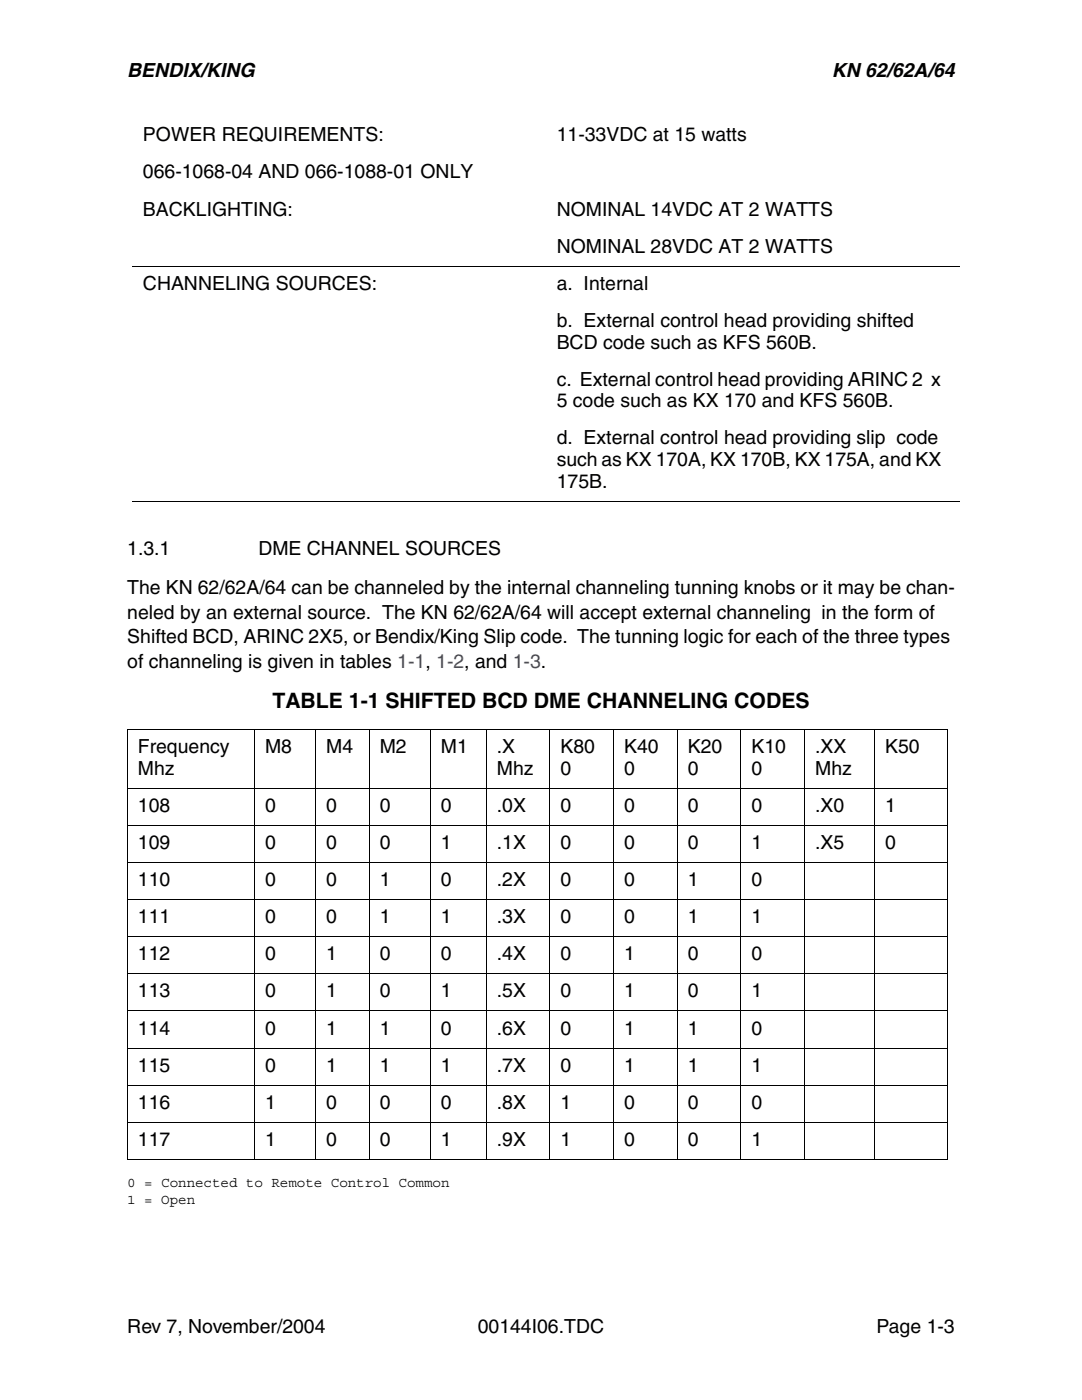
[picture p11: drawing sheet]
<svg xmlns="http://www.w3.org/2000/svg" width="216mm" height="279mm" viewBox="0 0 216 279" stroke-linecap="round" stroke-linejoin="round" font-family="sans-serif">
<defs><g id="words">
<text font-size="4.2" x="54.4" y="141.3">TABLE 1-1 SHIFTED BCD DME CHANNELING CODES</text>
<g font-size="3.9">
<text x="25.4" y="15.3">BENDIX/KING</text>
<text x="166" y="15.3">KN 62/62A/64</text>
<text x="28.5" y="28.2">POWER REQUIREMENTS:</text>
<text x="111.1" y="28.2">11-33VDC at 15 watts</text>
<text x="28.5" y="35.6">066-1068-04 AND 066-1088-01 ONLY</text>
<text x="28.5" y="43">BACKLIGHTING:</text>
<text x="111.1" y="43">NOMINAL 14VDC AT 2 WATTS</text>
<text x="111.1" y="50.4">NOMINAL 28VDC AT 2 WATTS</text>
<text x="28.5" y="57.8">CHANNELING SOURCES:</text>
<text x="111.1" y="57.8">a. Internal</text>
<text x="111.1" y="65.2">b. External control head providing shifted</text>
<text x="111.1" y="69.6">BCD code such as KFS 560B.</text>
<text x="111.1" y="77">c. External control head providing ARINC 2 x</text>
<text x="111.1" y="81.3">5 code such as KX 170 and KFS 560B.</text>
<text x="111.1" y="88.7">d. External control head providing slip code</text>
<text x="111.1" y="93">such as KX 170A, KX 170B, KX 175A, and KX</text>
<text x="111.1" y="97.3">175B.</text>
<text x="25.4" y="110.8">1.3.1</text>
<text x="51.6" y="110.8">DME CHANNEL SOURCES</text>
<text x="25.4" y="118.5">The KN 62/62A/64 can be channeled by the internal channeling tunning knobs or it may be chan-</text>
<text x="25.4" y="123.5">neled by an external source. The KN 62/62A/64 will accept external channeling in the form of</text>
<text x="25.4" y="128.4">Shifted BCD, ARINC 2X5, or Bendix/King Slip code. The tunning logic for each of the three types</text>
<text x="25.4" y="133.4">of channeling is given in tables 1-1, 1-2, and 1-3.</text>
<text x="27.5" y="150.3">Frequency</text>
<text x="27.5" y="154.6">Mhz</text>
<text x="52.9" y="150.3">M8</text>
<text x="65.1" y="150.3">M4</text>
<text x="75.8" y="150.3">M2</text>
<text x="88" y="150.3">M1</text>
<text x="99.1" y="154.6">Mhz</text>
<text x="99.2" y="150.3">.X</text>
<text x="111.8" y="150.3">K80</text>
<text x="111.8" y="154.6">0</text>
<text x="124.5" y="150.3">K40</text>
<text x="124.5" y="154.6">0</text>
<text x="137.2" y="150.3">K20</text>
<text x="137.2" y="154.6">0</text>
<text x="149.9" y="150.3">K10</text>
<text x="149.9" y="154.6">0</text>
<text x="162.6" y="150.3">.XX</text>
<text x="162.6" y="154.6">Mhz</text>
<text x="176.6" y="150.3">K50</text>
<text x="27.5" y="162">108</text>
<text x="52.9" y="162">0</text>
<text x="65.1" y="162">0</text>
<text x="75.8" y="162">0</text>
<text x="88" y="162">0</text>
<text x="99.1" y="162">.0X</text>
<text x="111.8" y="162">0</text>
<text x="124.5" y="162">0</text>
<text x="137.2" y="162">0</text>
<text x="149.9" y="162">0</text>
<text x="162.6" y="162">.X0</text>
<text x="176.6" y="162">1</text>
<text x="27.5" y="169.4">109</text>
<text x="52.9" y="169.4">0</text>
<text x="65.1" y="169.4">0</text>
<text x="75.8" y="169.4">0</text>
<text x="88" y="169.4">1</text>
<text x="99.1" y="169.4">.1X</text>
<text x="111.8" y="169.4">0</text>
<text x="124.5" y="169.4">0</text>
<text x="137.2" y="169.4">0</text>
<text x="149.9" y="169.4">1</text>
<text x="162.6" y="169.4">.X5</text>
<text x="176.6" y="169.4">0</text>
<text x="27.5" y="176.8">110</text>
<text x="52.9" y="176.8">0</text>
<text x="65.1" y="176.8">0</text>
<text x="75.8" y="176.8">1</text>
<text x="88" y="176.8">0</text>
<text x="99.1" y="176.8">.2X</text>
<text x="111.8" y="176.8">0</text>
<text x="124.5" y="176.8">0</text>
<text x="137.2" y="176.8">1</text>
<text x="149.9" y="176.8">0</text>
<text x="27.5" y="184.2">111</text>
<text x="52.9" y="184.2">0</text>
<text x="65.1" y="184.2">0</text>
<text x="75.8" y="184.2">1</text>
<text x="88" y="184.2">1</text>
<text x="99.1" y="184.2">.3X</text>
<text x="111.8" y="184.2">0</text>
<text x="124.5" y="184.2">0</text>
<text x="137.2" y="184.2">1</text>
<text x="149.9" y="184.2">1</text>
<text x="27.5" y="191.6">112</text>
<text x="52.9" y="191.6">0</text>
<text x="65.1" y="191.6">1</text>
<text x="75.8" y="191.6">0</text>
<text x="88" y="191.6">0</text>
<text x="99.1" y="191.6">.4X</text>
<text x="111.8" y="191.6">0</text>
<text x="124.5" y="191.6">1</text>
<text x="137.2" y="191.6">0</text>
<text x="149.9" y="191.6">0</text>
<text x="27.5" y="199.1">113</text>
<text x="52.9" y="199.1">0</text>
<text x="65.1" y="199.1">1</text>
<text x="75.8" y="199.1">0</text>
<text x="88" y="199.1">1</text>
<text x="99.1" y="199.1">.5X</text>
<text x="111.8" y="199.1">0</text>
<text x="124.5" y="199.1">1</text>
<text x="137.2" y="199.1">0</text>
<text x="149.9" y="199.1">1</text>
<text x="27.5" y="206.5">114</text>
<text x="52.9" y="206.5">0</text>
<text x="65.1" y="206.5">1</text>
<text x="75.8" y="206.5">1</text>
<text x="88" y="206.5">0</text>
<text x="99.1" y="206.5">.6X</text>
<text x="111.8" y="206.5">0</text>
<text x="124.5" y="206.5">1</text>
<text x="137.2" y="206.5">1</text>
<text x="149.9" y="206.5">0</text>
<text x="27.5" y="213.9">115</text>
<text x="52.9" y="213.9">0</text>
<text x="65.1" y="213.9">1</text>
<text x="75.8" y="213.9">1</text>
<text x="88" y="213.9">1</text>
<text x="99.1" y="213.9">.7X</text>
<text x="111.8" y="213.9">0</text>
<text x="124.5" y="213.9">1</text>
<text x="137.2" y="213.9">1</text>
<text x="149.9" y="213.9">1</text>
<text x="27.5" y="221.3">116</text>
<text x="52.9" y="221.3">1</text>
<text x="65.1" y="221.3">0</text>
<text x="75.8" y="221.3">0</text>
<text x="88" y="221.3">0</text>
<text x="99.1" y="221.3">.8X</text>
<text x="111.8" y="221.3">1</text>
<text x="124.5" y="221.3">0</text>
<text x="137.2" y="221.3">0</text>
<text x="149.9" y="221.3">0</text>
<text x="27.5" y="228.7">117</text>
<text x="52.9" y="228.7">1</text>
<text x="65.1" y="228.7">0</text>
<text x="75.8" y="228.7">0</text>
<text x="88" y="228.7">1</text>
<text x="99.1" y="228.7">.9X</text>
<text x="111.8" y="228.7">1</text>
<text x="124.5" y="228.7">0</text>
<text x="137.2" y="228.7">0</text>
<text x="149.9" y="228.7">1</text>
<text x="25.4" y="266.1">Rev 7, November/2004</text>
<text x="95.3" y="266.1">00144I06.TDC</text>
<text x="174.9" y="266.1">Page 1-3</text>
</g>
<g font-size="2.8">
<text x="25.4" y="236.8">0 = Connected to Remote Control Common</text>
<text x="25.4" y="240.3">1 = Open</text>
</g>
</g></defs>
<g fill="none" stroke="#000" stroke-width=".2">
<path d="M26.4 53.1h165.1M26.4 100.1h165.1M25.3 145.6h163.8M25.3 157.3h163.8M25.4 145.7v85.6M50.8 145.5v86M63 145.5v86M73.7 145.5v86M85.9 145.5v86M97 145.5v86M109.7 145.5v86M122.4 145.5v86"/>
<path d="M135.1 145.5v86M147.8 145.5v86M160.5 145.5v86M174.5 145.5v86M189 145.7v85.6M25.3 164.7h163.8M25.3 172.1h163.8M25.3 179.5h163.8M25.3 186.9h163.8M25.3 194.4h163.8M25.3 201.8h163.8M25.3 209.2h163.8"/>
<path d="M25.3 216.6h163.8M25.3 224h163.8M25.3 231.4h163.8"/>
</g>
<use href="#words"/>
</svg>
